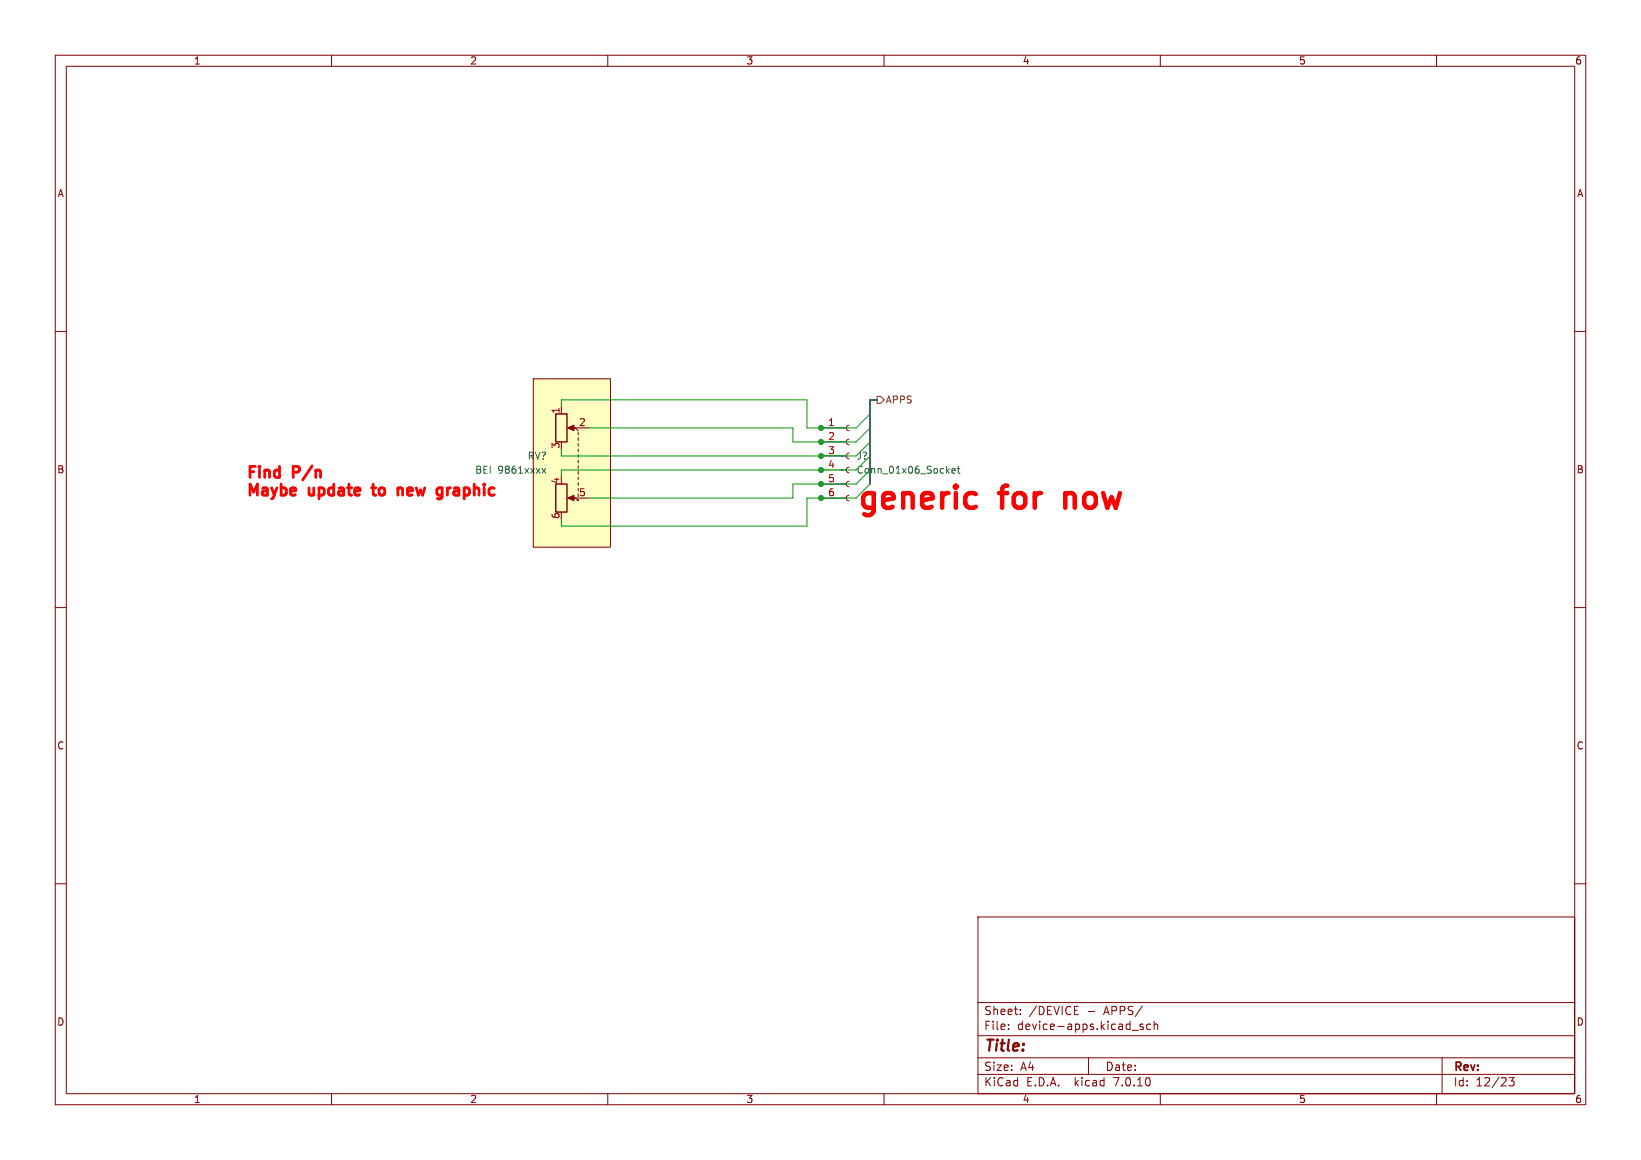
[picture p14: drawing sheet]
<svg xmlns="http://www.w3.org/2000/svg" width="297mm" height="210mm" viewBox="0 0 297 210" stroke-linecap="round" stroke-linejoin="round" font-family="sans-serif">
<defs><g id="words">
<text font-size="5.6" fill="#009600" x="154.9" y="92.5">generic</text>
<g font-size="5.6" fill="#f00">
<text x="181.5" y="92.5">for</text>
<text x="194.5" y="92.5">now</text>
</g>
<g font-size="2.8" fill="#f00">
<text x="44.4" y="86.7">Find</text>
<text x="44.4" y="89.9">Maybe</text>
<text x="53.4" y="86.7">P/n</text>
<text x="56.2" y="89.9">update</text>
<text x="68.9" y="89.9">to</text>
<text x="74.5" y="89.9">new</text>
<text x="82.8" y="89.9">graphic</text>
</g>
<text font-size="2.8" fill="#840000" x="178" y="190.9">Title:</text>
<g font-size="2.1" fill="#840000">
<text x="178" y="184">Sheet:</text>
<text x="186.2" y="184">/DEVICE</text>
<text x="196.8" y="184">-</text>
<text x="200" y="184">APPS/</text>
<text x="178" y="186.7">File:</text>
<text x="184.1" y="186.7">device-apps.kicad_sch</text>
<text x="178" y="196.9">KiCad</text>
<text x="178" y="194.1">Size:</text>
<text x="184.7" y="194.1">A4</text>
<text x="185.7" y="196.9">E.D.A.</text>
<text x="194.6" y="196.9">kicad</text>
<text x="200" y="194.1">Date:</text>
<text x="201.8" y="196.9">7.0.10</text>
<text x="263" y="194.3">Rev:</text>
<text x="263" y="196.9">Id:</text>
<text x="267.1" y="196.9">12/23</text>
</g>
<g font-size="1.8" fill="#840000">
<text x="35" y="11.9">1</text>
<text x="85" y="11.9">2</text>
<text x="135" y="11.9">3</text>
<text x="185" y="11.9">4</text>
<text x="235" y="11.9">5</text>
<text x="285" y="11.9">6</text>
<text x="10.3" y="35.9">A</text>
<text x="285.3" y="35.9">A</text>
<text x="10.3" y="85.9">B</text>
<text x="285.3" y="85.9">B</text>
<text x="10.3" y="135.9">C</text>
<text x="285.3" y="135.9">C</text>
<text x="10.3" y="185.9">D</text>
<text x="285.3" y="185.9">D</text>
<text x="35" y="199.9">1</text>
<text x="85" y="199.9">2</text>
<text x="135" y="199.9">3</text>
<text x="185" y="199.9">4</text>
<text x="235" y="199.9">5</text>
<text x="285" y="199.9">6</text>
</g>
<g font-size="1.8" fill="#a90000">
<text x="101.3" y="75" transform="rotate(-90 101.3 75)">1</text>
<text x="104.7" y="77.2">2</text>
<text x="149.8" y="77.2">1</text>
<text x="101.3" y="81.4" transform="rotate(-90 101.3 81.4)">3</text>
<text x="149.8" y="79.8">2</text>
<text x="149.8" y="82.3">3</text>
<text x="101.3" y="87.7" transform="rotate(-90 101.3 87.7)">4</text>
<text x="104.7" y="89.9">5</text>
<text x="149.8" y="84.8">4</text>
<text x="149.8" y="87.4">5</text>
<text x="149.8" y="89.9">6</text>
<text x="101.3" y="94.1" transform="rotate(-90 101.3 94.1)">6</text>
</g>
<text font-size="1.8" fill="#725600" x="160.2" y="73.3">APPS</text>
<g font-size="1.8" fill="#006464">
<text x="95.4" y="83.4">RV?</text>
<text x="154.9" y="83.4">J?</text>
<text x="85.9" y="86">BEI</text>
<text x="90.1" y="86">9861xxxx</text>
<text x="154.9" y="86">Conn_01x06_Socket</text>
</g>
</g></defs>
<g fill="none" stroke="#840000" stroke-width=".18">
<path d="M10 10h277v190h-277zM12 12h273v186h-273zM60 10v2M110 10v2M160 10v2M210 10v2M260 10v2M10 60h2M285 60h2M96.5 68.6h14v30.5h-14zM101.6 73.7v1.2M103.1 77.5h3.6"/>
<path d="M104.1 77.5l.5 .5M104.6 78.2v.5M104.6 79.2v.6M148.6 77.5h4.6M153.7 79.5l-.4 .1-.1 .4 .1 .4 .4 .1M153.7 77l-.4 .1-.1 .4 .1 .3 .4 .2M103.1 90.2h3.6M104.1 90.2l.5 .5v-.3M104.6 80.3v.5M104.6 81.3v.5M104.6 82.3v.5M104.6 83.3v.5"/>
<path d="M104.6 84.3v.5M104.6 85.3v.6M104.6 86.4v.5M104.6 87.4v.5M148.6 90.2h4.6M148.6 87.6h4.6M148.6 85.1h4.6M148.6 82.6h4.6M148.6 80h4.6M153.7 89.7l-.4 .1-.1 .4 .1 .3 .4 .2M153.7 87.1l-.4 .2-.1 .3 .1 .4 .4 .1M153.7 84.6l-.4 .1-.1 .4 .1 .3 .4 .2"/>
<path d="M153.7 82l-.4 .2-.1 .3 .1 .4 .4 .2M10 110h2M285 110h2M10 160h2M285 160h2M177 166h108v32h-108zM60 198v2M110 198v2M160 198v2M177 194.5h108M177 191.5h108M177 187.5h108"/>
<path d="M177 181.5h108M182.5 186.3v.1M182.5 185.5v.1M184.7 183.6v.1M184.7 182.8v.1M194.5 183.7h.7M194.5 182.2h.7M197 191.5v3M204.9 186.5h1.1M206.9 185.5l-.4-.1-.2 .2 .1 .2 .5 .2v.3h-.6M208.2 185.5l-.4-.1-.3 .3v.4l.2 .2h.5M208.9 185.5l.2-.1 .4 .1v.9"/>
<path d="M208.9 184.9v1.5M210 198v2M260 198v2M261 191.5v6.5M273.1 195.1h.9l-.5 .6 .5 .1v.7l-.3 .1h-.4l-.2-.1"/>
</g>
<path d="M96.5 68.6h14v30.5h-14z" fill="#ffffc2" stroke="#ffffc2" stroke-width=".18"/>
<path d="M100.6 74.9h2v5.1h-2zM100.6 87.6h2v5.1h-2z" fill="none" stroke="#840000" stroke-width=".25"/>
<g fill="#840000" stroke="#840000" stroke-width=".18">
<path d="M102.7 77.5l1.2-.5v1z"/>
<path d="M102.7 90.2l1.2-.5v1z"/>
</g>
<path d="M98.1 84.8l.7 .9M98.8 84.8l-.7 .9M172.3 85.2l.6-.1-.1-.2-.3-.1-.2 .2v.6h.5M173.3 84.8h.4M173.4 84.4v1.1l.3 .2" fill="none" stroke="#006464" stroke-width=".18"/>
<path d="M158.7 71.8h.7l.6 .6-.6 .6h-.7z" fill="none" stroke="#725600" stroke-width=".18"/>
<path d="M67.3 88.3h.7M67.5 87.6v1.8l.1 .2h.4M72.3 88.3h.3l.3 .3v1M81 88.3v1.3M81.5 88.3l-.3 .1-.2 .3" fill="none" stroke="#f00" stroke-width=".5"/>
<path d="M176.2 89.3l.4 .2M176.6 91.7l-.4 .2M192.8 89.3v2.6M193 89.5l-.2 .1" fill="none" stroke="#f00" stroke-width=".8"/>
<path d="M158.7 72.4h-1.2v15.2" fill="none" stroke="#000084" stroke-width=".3"/>
<path d="M101.6 73.7v-1.3h44.4v5.1h8.9l2.6-2.6M106.7 77.5h36.8v2.5h11.4l2.6-2.5M154.9 90.2h-8.9v5.1h-44.4v-1.3M157.5 85.1l-2.6 2.5h-11.4v2.6h-36.8M157.5 82.6l-2.6 2.5h-53.3v1.3M157.5 80l-2.6 2.6h-53.3v-1.3" fill="none" stroke="#009600" stroke-width=".18"/>
<g fill="#009600" stroke="#009600" stroke-width=".18">
<circle cx="148.6" cy="85.1" r=".46"/>
<circle cx="148.6" cy="87.6" r=".46"/>
<circle cx="148.6" cy="90.2" r=".46"/>
<circle cx="148.6" cy="82.6" r=".46"/>
<circle cx="148.6" cy="80" r=".46"/>
<circle cx="148.6" cy="77.5" r=".46"/>
</g>
<use href="#words"/>
</svg>
